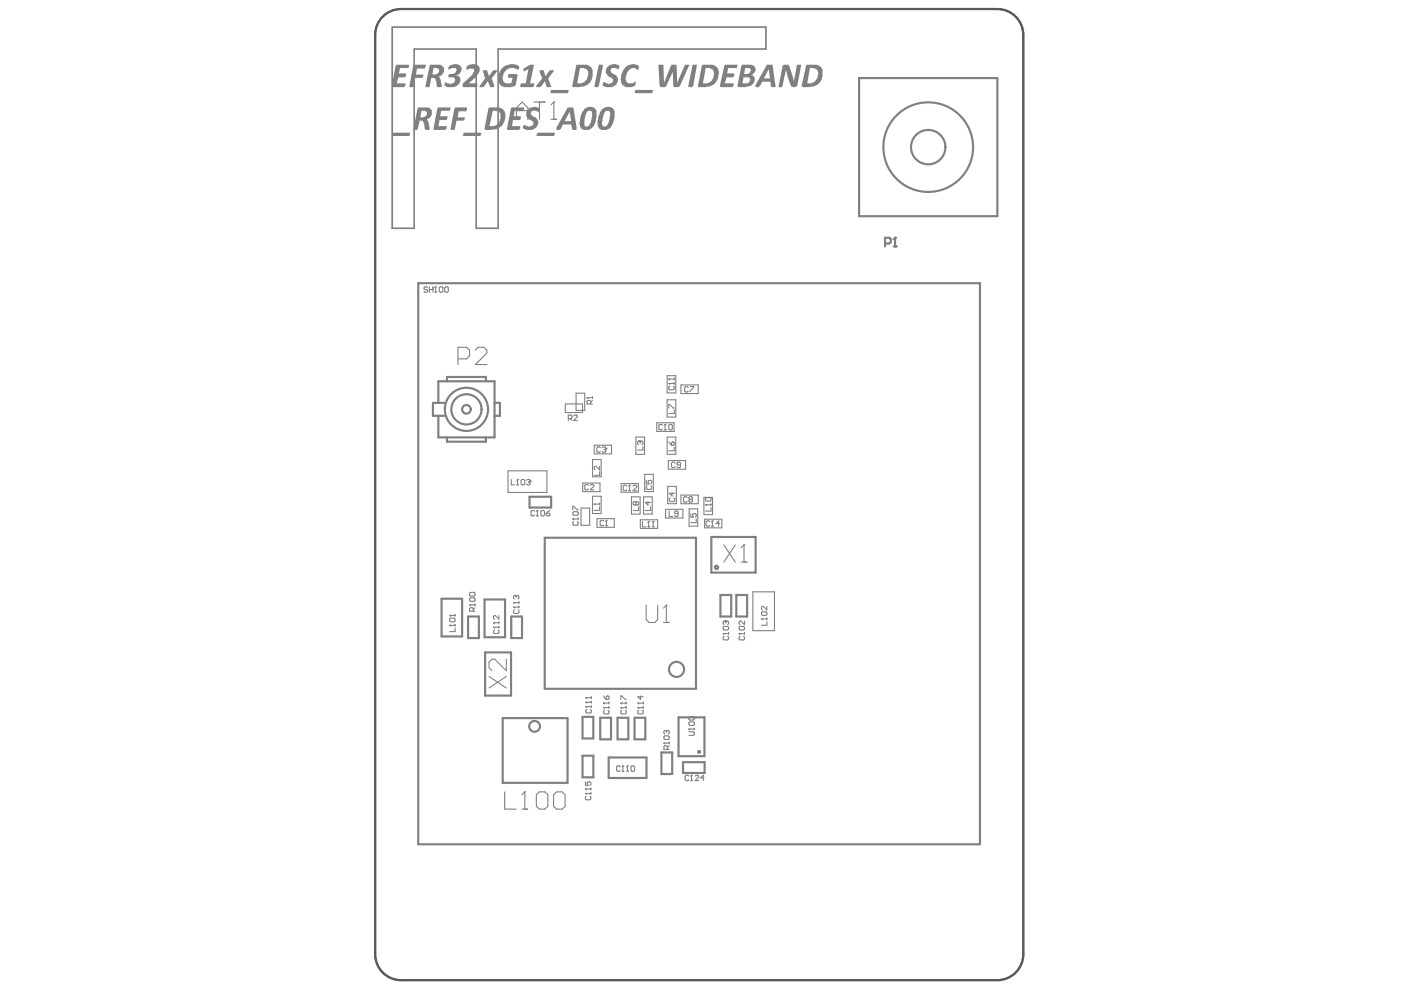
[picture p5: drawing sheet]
<svg xmlns="http://www.w3.org/2000/svg" width="297mm" height="210mm" viewBox="0 0 297 210" stroke-linecap="round" stroke-linejoin="round" font-family="sans-serif">
<path d="M79.5 7.4v194.9M85 1.9h126.5M217 7.4v194.9M85 207.8h126.5" fill="none" stroke="#808080" stroke-width=".46"/>
<g fill="#808080">
<path d="M83.2 28.2l.1-.1h3.5a.45 .45 0 0 1-.1 .7h-3.6z"/>
<path d="M92.7 22.9l.1-.1h2.7l-.1 .7h-1.9l-.2 1.1h1.5l.1 .3h-.1v.4l-.2 .2h-1.4l-.2 1.2h1.7v.6l-.2 .2h-2.5l-.1-.1z"/>
<path d="M96.4 22.8h2.6v.6l-.2 .2h-1.5l-.3 1.3h1.5v.3l-.2 .4h-1.5l-.4 1.8-.8 .1-.1-.2z"/>
<path d="M98.3 28.1h3.6l.1 .4-.2 .3h-3.6z"/>
<path d="M108.3 22.9l.1-.1h2.7l-.1 .7h-1.9l-.2 1.1h1.5v.6l-.2 .3h-1.4l-.3 1.2h1.8v.6l-.2 .2h-2.5l-.1-.1z"/>
<path d="M111.9 23.1a2.05 2.05 0 0 1 2.5-.1v.1a.38 .38 0 0 1-.1 .5 .38 .38 0 0 1-.5 0l-.2-.1a.63 .63 0 0 0-1 .3 .63 .63 0 0 0 .5 .8v.2a1.36 1.36 0 0 1 .7 2.2 2.45 2.45 0 0 1-2.9 .2l.2-.8a1.62 1.62 0 0 0 1.8 .2 .68 .68 0 0 0-.3-1.1h-.1a1.36 1.36 0 0 1-.7-2.1z"/>
<path d="M113.9 28.2l.1-.1h3.6v.5l-.1 .2h-3.7z"/>
<path d="M84 13.7h2.7l.1 .3-.2 .4h-1.8l-.2 1.2h1.4a.58 .58 0 0 1-.1 .8h-1.4l-.4 1.3h1.8a.58 .58 0 0 1-.2 .8h-2.4l-.2-.1z"/>
<path d="M87.6 13.8l.1-.1h2.6v.4l-.2 .4h-1.7l-.2 1.3h1.5l.1 .1-.1 .5-.1 .1h-1.5l-.4 1.9-.8 .1-.2-.1z"/>
<path d="M95.2 14.1l.2-.3a2.14 2.14 0 0 1 2.3 .3 1.37 1.37 0 0 1-.9 1.8v.1a.88 .88 0 0 1 .7 1.4l-.1 .3a1.67 1.67 0 0 1-1.5 .8h-1.1v-.1a.38 .38 0 0 1-.4-.1 .38 .38 0 0 1 0-.5v-.4h.2a1.18 1.18 0 0 0 1.8-.2l.2-.2-.2-.1a.66 .66 0 0 0-.8-.5h-.4a.45 .45 0 0 1 .1-.7h.5a.87 .87 0 0 0 .9-1.2l-.9-.1-.7 .4z"/>
<path d="M99 14l.2-.2a2.45 2.45 0 0 1 2.1 0 1.57 1.57 0 0 1-.2 2.2l-.5 .6-1.2 1.1h1.7a.58 .58 0 0 1-.1 .8h-2.8l-.1-.1 .1-.8 1.3-1.2a1.99 1.99 0 0 0 1-1.6 1.26 1.26 0 0 0-1.6 .1z"/>
<path d="M102.4 14.9l.9 .1 .4 1.2 .9-1.3 .8 .1-1.2 1.6 .6 1.7-.1 .2h-.8l-.5-1.3-.9 1.3-.9-.1 1.2-1.8z"/>
<path d="M106.2 14.6l.1-.1a2.88 2.88 0 0 1 3.8-.4v.1a.38 .38 0 0 1-.1 .4 .38 .38 0 0 1-.5 0 1.87 1.87 0 0 0-2.8 1.4 1.1 1.1 0 0 0 .9 1.7l.8-.1 .3-1.1h-1l.2-.8h1.7l.1 .3-.3 1.9a1.49 1.49 0 0 1-1.4 .6 1.83 1.83 0 0 1-2.4-1.3 3.2 3.2 0 0 1 .5-2.3z"/>
<path d="M111 14.5l1.4-.8h.8l-.8 4h.8l.1 .2h-.1v.5l-.2 .1h-2.6a.58 .58 0 0 1 .1-.8h1l.5-3.1-1 .5z"/>
<path d="M114.4 15l.9-.1 .3 1.3 1-1.3 .9 .1-1.3 1.6 .7 1.8-.9 .1-.5-1.3-.8 1.2-.2 .1-.8-.1 1.2-1.8z"/>
<path d="M116.8 19.2l.1-.1h3.5a.45 .45 0 0 1-.1 .7h-3.6z"/>
<path d="M126.9 13.7h1v.1l-1 4.6-.8 .1-.1-.1z"/>
<path d="M128.6 14.4h.1a1.93 1.93 0 0 1 2.2-.7l.5 .3-.2 .3a.26 .26 0 0 1-.1 .3 .26 .26 0 0 1-.3-.1h-.1a.68 .68 0 0 0-1.2 .3 .68 .68 0 0 0 .7 .9v.1a1.29 1.29 0 0 1 .8 1.3 1.29 1.29 0 0 1-.9 1.2 2.23 2.23 0 0 1-2.2-.2l-.2-.1 .2-.6 .1-.1 .2 .1a1.06 1.06 0 0 0 1.8-.2 .76 .76 0 0 0-.7-.8 1.48 1.48 0 0 1-.7-2z"/>
<path d="M132.5 14.3a2.3 2.3 0 0 1 2.9-.3v.1a.47 .47 0 0 1-.3 .7 1.19 1.19 0 0 0-2 .4 2.85 2.85 0 0 0-.4 2 .66 .66 0 0 0 .9 .5h.5l.7-.4-.1 .5a.59 .59 0 0 1-.7 .6 1.59 1.59 0 0 1-2.3-1.2 3.2 3.2 0 0 1 .8-2.9z"/>
<path d="M134.7 19.1h3.6l.1 .3-.2 .4h-3.6z"/>
<path d="M139.6 13.7l1.1 .1 .1 3.8 1.6-3.9 1.1 .1 .1 3.8 1.6-3.9h.9l-2.1 4.7-.2 .1-1-.1-.2-3.2-1.4 3.2-.5 .1a.63 .63 0 0 1-.9-.4z"/>
<path d="M146.8 13.7h1v.1l-.9 4.6-.9 .1-.1-.1z"/>
<path d="M153.6 13.8l.1-.1h2.7l-.3 .7h-1.7l-.2 1.2h1.5v.6l-.3 .2h-1.4l-.3 1.3h1.9v.4l-.3 .4h-2.4l-.3-.1z"/>
<path d="M165.9 14l.2-.3h1.1l1.1 3.5 .6-3.4 1-.1-.9 4.4-.3 .4h-.6a.58 .58 0 0 1-.6-.6l-.9-3.1-.7 3.6h-.1a.45 .45 0 0 1-.7-.1z"/>
<path d="M88.5 22.9l.2-.1h1.5a1.18 1.18 0 0 1 1.1 .3 1.32 1.32 0 0 1-.7 2.1l-.2 .1 .5 .5 .2 1.3a.52 .52 0 0 1-.3 .5 .52 .52 0 0 1-.6-.2l-.3-1.2h-.1a.55 .55 0 0 0-.2-.6 .55 .55 0 0 0-.6 0l-.5 1.8-.8 .1-.1-.1zM89.4 23.5l-.3 1.4h.6a.87 .87 0 0 0 .7-1.3z"/>
<path d="M103.7 22.8h1.4a1.74 1.74 0 0 1 1.7 .6 1.74 1.74 0 0 1 .2 1.8v.3a2.71 2.71 0 0 1-2.5 1.9l-.1 .1h-1.6l-.1-.1zM104.5 23.5l-.7 3.2h.4a1.83 1.83 0 0 0 1.9-2.2v-.4l-.2-.4-.7-.2z"/>
<path d="M120.3 22.9l1.3-.1 .7 4.4a.53 .53 0 0 1-.8 .3h-.2l-.2-1.1h-1.7l-.5 1-.3 .1a.38 .38 0 0 1-.5 0 .38 .38 0 0 1-.1-.4zM120.8 23.7l-1.1 2h1.4z"/>
<path d="M123.6 23.5h.1a1.64 1.64 0 0 1 2.6-.3l.2 .3v1.6h-.2a2.27 2.27 0 0 1-2.6 2.4 1.69 1.69 0 0 1-.7-2l.1-1h.1zM124.5 23.6l-.2 .6a3.5 3.5 0 0 0-.4 2.2 .46 .46 0 0 0 .3 .5 .46 .46 0 0 0 .5-.2 2.61 2.61 0 0 0 .7-1.8h.1v-.5a.67 .67 0 0 0-.1-.8 .67 .67 0 0 0-.9 0z"/>
<path d="M127.6 23.1a2.55 2.55 0 0 1 2-.3 1.9 1.9 0 0 1 .6 2.4l-.1 .4a2.04 2.04 0 0 1-2.5 1.9l-.2-.1a1.35 1.35 0 0 1-.7-1.5v-.4h.1a4.7 4.7 0 0 1 .8-2.4zM128.3 23.6v.1a3.8 3.8 0 0 0-.6 2.9 .66 .66 0 0 0 .8 .2 .66 .66 0 0 0 .4-.6l.2-.4v-.5h.2v-.7a.74 .74 0 0 0 0-.8 .74 .74 0 0 0-.9-.3z"/>
<path d="M91.1 13.8l.1-.1h1.5a1.18 1.18 0 0 1 1.2 .4 1.32 1.32 0 0 1-.7 2.1l-.2 .1 .3 .2 .4 1.5a.52 .52 0 0 1-.3 .5 .52 .52 0 0 1-.6 0l-.2-.1-.1-1.3h-.1a.47 .47 0 0 0-.6-.6h-.4l-.3 1.9-.8 .1-.1-.1zM91.9 14.4l-.2 1.4h.6a.88 .88 0 0 0 .7-1.3z"/>
<path d="M122.2 13.8l.1-.1h1.3a1.72 1.72 0 0 1 2.1 2 2.8 2.8 0 0 1-1.9 2.7l-2.3 .1-.3-.2zM123 14.4l-.6 3.3h.6a1.9 1.9 0 0 0 1.5-2.8l-.1-.3-.6-.1v-.1z"/>
<path d="M148.8 13.8l.1-.1h1.4a1.69 1.69 0 0 1 2 1.2 2.8 2.8 0 0 1-2.1 3.5l-.6 .1h-1.5l-.1-.1zM149.6 14.4l-.6 3.3h.5a1.98 1.98 0 0 0 1.6-2.9l-.7-.4z"/>
<path d="M157.3 13.7h1.5a1.2 1.2 0 0 1 1.4 1.2l-.2 .6-.7 .4a.95 .95 0 0 1 .4 1.7l-.1 .2a2.61 2.61 0 0 1-1.7 .7l-1.5-.1zM158 14.4l-.2 1.3h.5a.76 .76 0 0 0 .8-.4 .76 .76 0 0 0-.1-.8zM157.6 16.4l-.2 1.3h.7a.72 .72 0 0 0 .8-.4 .72 .72 0 0 0-.2-.9z"/>
<path d="M162.5 13.7h1.3l.6 4.4h.1a.72 .72 0 0 1-1 .3l-.2-1.1h-1.7l-.5 1-.2 .2h-.3a.31 .31 0 0 1-.4-.1 .31 .31 0 0 1 0-.4zM163 14.6l-1 2h1.2z"/>
<path d="M170.9 13.8l.1-.1h1.3a1.72 1.72 0 0 1 2.1 2 2.59 2.59 0 0 1-2.4 2.7l-.4 .1-1.6-.1zM171.7 14.4l-.6 3.3h.7a1.83 1.83 0 0 0 1.6-1.8h.1a1.23 1.23 0 0 0-1.3-1.5z"/>
</g>
<g fill="none" stroke="#808080" stroke-width=".46">
<path d="M85 1.9a5.5 5.5 0 0 0-5.5 5.5M182.1 16.6h29.4v29.2h-29.4zM211.5 1.9a5.5 5.5 0 0 1 5.5 5.5M187.6 51.6h1l.3-.3v-.6l-.3-.3h-1v1.8M189.5 52.2h.6M189.8 50.4v1.8M88.7 60h119.1v119h-119.1zM92.9 85.4v-4.6h11.9v11.9h-11.9v-4.5M94.3 85.4h-2.5v2.8h2.5M94.8 80.8v-.9h8.2v.9M94.8 92.7v1h8.2v-1M104.8 85.4h1.2v2.8h-1.2"/>
<path d="M112.3 105.3h4.6v2.3h-4.6zM115.5 114h32.1v32h-32.1zM150.8 113.9h9.4v7.5h-9.4zM93.6 126.9h4.4v8h-4.4zM99.2 130.7h2.3v4.6h-2.3zM102.7 127.1h4.4v8h-4.4zM102.9 138.3h5.5v9.2h-5.5zM108.4 130.7h2.3v4.6h-2.3zM152.7 126.1h2.3v4.6h-2.3zM156.1 126.1h2.3v4.6h-2.3zM106.6 152.3h13.7v13.7h-13.7zM123.5 152h2.3v4.6h-2.3z"/>
<path d="M127.3 152.2h2.3v4.6h-2.3zM130.9 152.2h2.3v4.6h-2.3zM134.5 152.2h2.3v4.6h-2.3zM140.2 159.5h2.3v4.6h-2.3zM143.9 152.1h5.5v8.2h-5.5zM123.5 160.2h2.3v4.6h-2.3zM129.1 160.6h8v4.4h-8zM144.8 161.6h4.6v2.3h-4.6zM79.5 202.3a5.5 5.5 0 0 0 5.5 5.5M217 202.3a5.5 5.5 0 0 1-5.5 5.5"/>
</g>
<path d="M81.2 3.5a5.5 5.5 0 0 1 3.8-1.6h126.5a5.5 5.5 0 0 1 5.5 5.5v194.9a5.5 5.5 0 0 1-5.5 5.5h-126.5a5.5 5.5 0 0 1-5.5-5.5v-194.9a5.5 5.5 0 0 1 1.7-3.9z" fill="none" stroke="#605857" stroke-width=".46"/>
<path d="M83.2 5.7h79.2v4.7h-56.8v38h-4.6v-38h-13.2v38h-4.6z" fill="none" stroke="#808080" stroke-width=".35"/>
<g fill="none" stroke="#808080" stroke-width=".23">
<path d="M90.7 61l-.2-.2h-.4l-.2 .4 .2 .2h.4l.2 .4-.2 .2h-.4l-.2-.2M91 61.4h.8M91 60.8v1.2M91.8 60.8v1.2M92.2 62h.4M92.4 60.8h.1M92.4 60.8v1.2M92.4 60.8l-.2 .2M93.1 61l.2-.2h.4l.2 .2v.8l-.2 .2h-.4l-.2-.2zM94.3 61l.2-.2h.4l.1 .2v.8l-.1 .2h-.4l-.2-.2zM141.5 79.7h1.8v3.6h-1.8zM107.7 99.8h8.3v4.6h-8.3z"/>
<path d="M119.8 85.6h3.7v1.9h-3.7zM120.5 88.8h.6l.2-.2v-.4l-.2-.2h-.6v1.2M120.9 88.8l.4 .4M121.6 88.2l.2-.2h.4l.2 .2v.2l-.8 .8h.8M122.1 83.4h1.9v3.6h-1.9zM124.5 84.3h.1M124.5 84.3l.2 .2M124.5 84.3h1.1M125.2 85.7v-.6l-.2-.2h-.3l-.2 .2v.6h1.1M125.6 84.1v.4M125.6 84.9l-.4 .4M125.6 97.4h1.9v3.7h-1.9z"/>
<path d="M126 94.4h3.7v1.8h-3.7zM127.3 94.9l-.2-.1h-.4l-.2 .1v.8l.2 .2h.4l.2-.2M127.7 94.9l.2-.1h.4l.2 .3M128.1 95.3h.2M128.3 95.3l.2 .2-.2 .4h-.4l-.2-.2M128.5 95.1h.1M128.5 95.1l-.2 .2M134.8 92.7h1.9v3.6h-1.9zM139.3 89.6h3.6v1.9h-3.6zM141.5 92.7h1.8v3.6h-1.8zM141.5 84.8h1.8v3.6h-1.8zM141.7 97.7h3.7v1.8h-3.7z"/>
<path d="M141.8 81.3h.1M141.8 80.4h.1M141.8 81.3h1.1M141.8 81.3l.2 .2M141.8 80.4h1.1M141.8 80.4l.2 .1M141.8 86.5v-.7l1.2 .7M141.8 93.7l.6 .7M142 81.9l-.2 .2v.4l.2 .1h.8l.1-.1v-.4l-.1-.2M142.4 93.9l.4-.2 .2 .2v.3l-.2 .2h-.4zM142.9 80.2v.3M142.9 81.1v.4"/>
<path d="M143 86.9v.8h-1.2M143 94.8v.8h-1.2M143.1 98.2l-.2-.2h-.3l-.2 .2v.8l.2 .1h.3l.2-.1M144.3 98.6h-.6l-.2-.2 .2-.4h.4l.2 .2v.8l-.2 .1h-.4l-.2-.1M144.4 81.6h3.6v1.8h-3.6zM113.3 108.4l-.1-.2h-.4l-.2 .2v.8l.2 .2h.4l.1-.2M113.7 109.4h.4M113.9 108.2h.1M113.9 108.2v1.2M113.9 108.2l-.2 .2M114.7 108.4l.2-.2h.4l.1 .2v.8l-.1 .2h-.4l-.2-.2zM115.8 108.8h.6l.2 .4-.2 .2h-.4l-.2-.2z"/>
<path d="M116.6 108.2l-.8 .6M121.4 110h.1M121.4 108.1v-.8l1.2 .8M121.4 108.7l.2-.2h.8l.2 .2v.4l-.2 .2h-.8l-.2-.2zM121.4 110h1.2M121.4 110l.2 .2M121.6 110.6l-.2 .2v.4l.2 .2h.8l.2-.2v-.4l-.2-.2M122.6 109.8v.4M123.2 107.7h1.8v3.7h-1.8zM123.5 102.4h3.7v1.8h-3.7zM124.7 102.9l-.1-.2h-.4l-.2 .2v.8l.2 .2h.4l.1-.2M125.1 102.9l.2-.2h.4l.2 .2v.2l-.8 .8h.8"/>
<path d="M125.6 105.2h1.9v3.7h-1.9zM126.6 110h3.6v1.8h-3.6zM131.7 102.5h3.7v1.9h-3.7zM133.9 105.3h1.8v3.7h-1.8zM134.8 106.5l.2-.2 .4 .2v.4l-.2 .2-.4-.2M134.8 106.5v.4M134.8 106.5l-.2-.2-.4 .2v.4l.2 .2 .4-.2M135.4 107.5v.7h-1.2M135.8 110.2h3.6v1.8h-3.6zM136.4 105.3h1.9v3.7h-1.9zM136.7 100.6h1.8v3.6h-1.8zM137 101.9v.7h.6l-.2-.4 .2-.3h.4l.2 .2v.3l-.2 .2"/>
<path d="M137.2 103l-.2 .2v.4l.2 .2h.8l.2-.2v-.4l-.2-.2M141.1 108h3.7v1.8h-3.7zM141.6 103.1h1.8v3.7h-1.8zM141.9 108.4v1.1h.7M142.1 105.6l-.2 .2v.3l.2 .2h.8l.2-.2v-.3l-.2-.2M142.5 104.4v.8l-.6-.6h1.2M143.8 108.9h-.6l-.2-.2 .2-.3h.4l.2 .1v.8l-.2 .2h-.4l-.2-.2M144.4 105h3.6v1.8h-3.6zM145.7 105.5l-.2-.2h-.4l-.2 .2v.8l.2 .2h.4l.2-.2M146.1 107.9h1.8v3.7h-1.8zM146.3 105.9l-.2-.2 .2-.4h.3l.2 .2-.2 .4M146.3 105.9l-.2 .2 .2 .4h.3l.2-.2-.2-.4"/>
<path d="M146.3 105.9h.3M146.5 108.9v.8h.5l-.2-.4 .2-.4h.4l.2 .2v.4l-.2 .2M147.6 110v.8h-1.1M149.2 105.5h1.9v3.6h-1.9zM149.4 110.1h3.6v1.8h-3.6zM149.6 107h.1M149.6 107h1.2M149.6 107l.2 .2M149.8 105.5l-.2 .2v.4l.2 .2h.8l.2-.2v-.4l-.2-.2M150.8 107.6v.8h-1.2M150.8 106.8v.4M95.3 132.6h.1"/>
<path d="M95.3 130.5h.1M95.3 131.2l.2-.1h.8l.2 .1v.4l-.2 .2h-.8l-.2-.2zM95.3 132.6h1.2M95.3 132.6l.2 .2M95.3 130.5h1.2M95.3 130.5l.2 .2M96.5 133.2v.7h-1.2M96.5 130.3v.4M96.5 132.4v.4M104.6 133h.1M104.6 132h.1M104.6 133h1.2"/>
<path d="M104.6 133l.2 .2M104.6 132h1.2M104.6 132l.2 .2M104.8 133.6l-.2 .2v.3l.2 .2h.8l.2-.2v-.3l-.2-.2M105.8 130.5v.8l-.8-.8h-.2l-.2 .2v.4l.2 .2M105.8 131.8v.4M105.8 132.8v.4M153.3 134.3h.1M153.3 134.3h1.2M153.3 133l.2-.2h.8l.2 .2v.4l-.2 .2h-.8l-.2-.2zM153.3 134.3l.2 .2M153.5 134.9l-.2 .2v.4l.2 .2h.8l.2-.2v-.4l-.2-.2"/>
<path d="M153.7 131.7h.1M153.7 131.7l-.4 .2v.3l.2 .2M153.7 131.7l.2 .2M153.9 131.9l.2-.2 .4 .2v.3l-.2 .2M153.9 131.9v.1M154.5 134.1v.4M156.7 134.3h.1M156.7 134.3h1.1M156.7 133l.2-.2h.8l.1 .2v.4l-.1 .2h-.8l-.2-.2zM156.7 134.3l.2 .2M156.9 134.9l-.2 .2v.4l.2 .2h.8l.1-.2v-.4l-.1-.2M157.8 131.7v.7l-.7-.7-.4 .2v.3l.2 .2"/>
<path d="M157.8 134.1v.4M159.6 125.5h4.6v8.2h-4.6zM161.5 131.2h.1M161.5 129.9l.1-.2h.8l.2 .2v.4l-.2 .2h-.8l-.1-.2zM161.5 131.2h1.1M161.5 131.2l.1 .2M162.6 131.8v.8h-1.1M162.6 128.6v.7l-.8-.7-.3 .2v.3l.1 .2M162.6 131v.4M124.2 149.8h.1M124.2 148.9h.1M124.2 147.9h.1"/>
<path d="M124.2 149.8h1.2M124.2 149.8l.2 .2M124.2 148.9h1.2M124.2 148.9l.2 .2M124.2 147.9h1.2M124.2 147.9l.2 .2M124.4 150.4l-.2 .2v.4l.2 .2h.8l.2-.2v-.4l-.2-.2M125.4 147.7v.4M125.4 148.7v.4M125.4 149.6v.4M128 150h.1M128 149.1h.1"/>
<path d="M128 150h1.1M128 149.1h1.1M128 150l.2 .2M128 149.1l.2 .2M128 147.5l.5 .8M128.2 150.6l-.2 .2v.4l.2 .2h.7l.2-.2v-.4l-.2-.2M128.5 147.7l.4-.2 .2 .2v.4l-.2 .2h-.4zM129.1 148.9v.4M129.1 149.8v.4M131.6 150h.1M131.6 149.1h.1M131.6 148.3v-.8l1.2 .8"/>
<path d="M131.6 150h1.2M131.6 150l.2 .2M131.6 149.1h1.2M131.6 149.1l.2 .2M131.8 150.6l-.2 .2v.4l.2 .2h.8l.2-.2v-.4l-.2-.2M132.8 148.9v.4M132.8 149.8v.4M140.8 157.6h.1M140.8 156.2l.1-.2h.8l.2 .2v.4l-.2 .2h-.8l-.1-.2zM140.8 157.6l.1 .1M140.8 157.6h1.1M141.1 154.9h.1"/>
<path d="M141.1 154.9l-.3 .2v.4l.1 .1M141.1 154.9l.2 .2M141.3 155.1l.2-.2 .4 .2v.4l-.2 .1M141.3 155.1v.2M141.5 158.9v-.6l-.2-.2h-.4l-.1 .2v.6h1.1M141.9 158.1l-.4 .4M141.9 157.4v.3M124.1 168.2h.1M124.1 167.3h.1M124.1 165.8v.7h.6l-.2-.4 .2-.3h.4l.2 .2v.3l-.2 .2M124.1 168.2h1.2M124.1 168.2l.2 .2"/>
<path d="M124.1 167.3h1.2M124.1 167.3l.2 .2M124.3 168.8l-.2 .2v.4l.2 .2h.8l.2-.2v-.4l-.2-.2M125.3 167.1v.4M125.3 168.1v.3M146 164.6l-.2-.2h-.3l-.2 .2v.7l.2 .2h.3l.2-.2M146.4 165.5h.4M146.6 164.4h.1M146.6 164.4v1.1M146.6 164.4l-.2 .2M147.4 164.6l.2-.2h.3l.2 .2v.1l-.7 .8h.7M149.3 164.9h-.8l.6-.5v1.1"/>
</g>
<circle cx="189.8" cy="50.4" r=".23" fill="#808080"/>
<g fill="none" stroke="#808080" stroke-width=".46">
<path d="M189.8 50.4l-.3 .3"/>
<circle cx="196.8" cy="31.2" r="3.6"/>
<circle cx="196.8" cy="31.2" r="9.5"/>
<circle cx="98.9" cy="86.8" r=".92"/>
<circle cx="98.9" cy="86.8" r="3.2"/>
<circle cx="98.9" cy="86.8" r="4.6"/>
<circle cx="151.9" cy="120.3" r=".34"/>
<circle cx="113.3" cy="154" r="1.14"/>
<circle cx="143.4" cy="141.9" r="1.6"/>
</g>
<g fill="none" stroke="#808080" stroke-width=".23">
<path d="M109.5 25.3v-2.4l1.2-1.3 1.2 1.3v2.4M109.5 23.5h2.4M113.2 21.6h2.4M114.4 21.6v3.7M116.8 25.3h1.2M117.4 21.6h.1M117.4 21.6v3.7M117.4 21.6l-.6 .6M97.1 76.1h1.8l.7-.6v-1.2l-.7-.7h-1.8v3.7M100.8 74.3l.6-.7h1.2l.6 .7v.6l-2.4 2.4h2.4M127.1 98.9v.7l-.7-.7-.4 .2v.3l.2 .2M135.6 93.5h.1"/>
<path d="M135.6 93.5l-.4 .2v.4l.2 .2M135.6 93.5l.1 .2M135.7 93.7l.2-.2 .4 .2v.4l-.2 .2M135.7 93.7v.2M136.3 94.7v.7h-1.1M140.5 90.2l-.2-.2h-.4l-.2 .2v.7l.2 .2h.4l.2-.2M140.8 91.1h.4M141 90h.1M141 90v1.1M141 90l-.2 .2M141.8 90.2l.2-.2h.4l.2 .2v.7l-.2 .2h-.4l-.2-.2zM145.9 82.2l-.2-.2h-.4l-.1 .2v.7l.1 .2h.4l.2-.2"/>
<path d="M146.3 82h.8l-.8 1.1M108.4 101.7v1.1h.8M109.5 102.8h.4M109.7 101.7h.1M109.7 101.7v1.1M109.7 101.7l-.2 .1M110.5 101.8l.2-.1h.4l.2 .1v.8l-.2 .2h-.4l-.2-.2zM111.6 101.8l.2-.1h.4l.2 .3M112 102.2h.2M112.2 102.2l.2 .2-.2 .4h-.4l-.2-.2M112.4 102h.1M112.4 102l-.2 .2"/>
<path d="M126 106.9h.1M126 106.9h1.1M126 106.9l.2 .2M127.1 107.5v.7h-1.1M127.1 100v.8h-1.1M127.1 106.7v.4M128 110.5l-.2-.2h-.4l-.2 .2v.8l.2 .2h.4l.2-.2M128.4 111.5h.4M128.6 110.3h.1M128.6 110.3v1.2M128.6 110.3l-.2 .2M132.9 103.1l-.2-.2h-.4l-.2 .2v.7l.2 .2h.4l.2-.2"/>
<path d="M133.3 104h.4M133.5 102.9h.1M133.5 102.9v1.1M133.5 102.9l-.2 .2M134.2 103.1l.2-.2h.4l.2 .2v.2l-.8 .7h.8M136.2 110.6v1.1h.8M137.3 111.7h.4M137.4 106.3v.8l-.6-.6h1.2M137.5 110.6h.1M137.5 110.6v1.1M137.5 110.6l-.2 .1M138 107.5v.7h-1.2"/>
<path d="M138.3 111.7h.4M138.5 110.6h.1M138.5 110.6v1.1M138.5 110.6l-.2 .1M150.5 110.6l-.2-.2h-.4l-.2 .2v.8l.2 .2h.4l.2-.2M150.8 111.6h.4M151 110.4h.1M151 110.4v1.2M151 110.4l-.2 .2M152.6 111h-.8l.6-.6v1.2M153.5 115.5l2.4 3.7M155.9 115.5l-2.4 3.7"/>
<path d="M157.1 119.2h1.2M157.7 115.5h.1M157.7 115.5v3.7M157.7 115.5l-.6 .6M99.6 128.3h.1M99.6 125.8l.2-.2h.7l.2 .2v.4l-.2 .2h-.7l-.2-.2zM99.6 126.9l.2-.2h.7l.2 .2v.4l-.2 .2h-.7l-.2-.2zM99.6 128.3l.2 .2M99.6 128.3h1.1M100.3 129.6v-.6l-.2-.2h-.3l-.2 .2v.6h1.1M100.7 128.8l-.4 .4M100.7 128.1v.4"/>
<path d="M107.3 139.8v2.4l-2.4-2.4h-.6l-.6 .6v1.2l.6 .6M108.9 128.7h.1M108.9 127.8h.1M108.9 128.7h1.1M108.9 128.7l.2 .2M108.9 127.8h1.1M108.9 127.8l.2 .2M109.1 129.3l-.2 .2v.4l.2 .2h.7l.2-.2v-.4l-.2-.2M109.3 126.3h.1M109.3 126.3l-.4 .1v.4l.2 .2M109.3 126.3l.2 .1M109.5 126.4l.1-.1 .4 .1v.4l-.2 .2"/>
<path d="M109.5 126.4v.2M110 127.6v.4M110 128.5v.4M137 128.3v3.1l.6 .6h1.2l.6-.6v-3.1M140.7 132h1.2M141.3 128.3h.1M141.3 128.3v3.7M141.3 128.3l-.6 .6M103.7 143.4l3.6 2.5M107.3 143.4l-3.6 2.5M135.2 150h.1M135.2 149.1h.1"/>
<path d="M135.2 150h1.2M135.2 150l.2 .2M135.2 149.1h1.2M135.2 149.1l.2 .2M135.4 150.6l-.2 .2v.4l.2 .2h.8l.2-.2v-.4l-.2-.2M135.8 147.5v.8l-.6-.6h1.2M136.4 148.9v.4M136.4 149.8v.4M146.1 154.6h.1M146.1 155.2h.9l.2 .1v.4l-.2 .2h-.9M146.1 152.1l.1-.2h.8l.2 .2v.4l-.2 .2h-.8l-.1-.2zM146.1 153.2l.1-.1h.8l.2 .1v.4l-.2 .2h-.8l-.1-.2z"/>
<path d="M146.1 154.6h1.1M146.1 154.6l.1 .2M147.2 154.4v.4M107 167.9v3.7h2.4M110.7 171.6h1.2M111.3 167.9h.1M111.3 167.9v3.7M111.3 167.9l-.6 .6M113.7 168.5l.6-.6h1.2l.7 .6v2.4l-.7 .7h-1.2l-.6-.7zM117.4 168.5l.6-.6h1.2l.6 .6v2.4l-.6 .7h-1.2l-.6-.7zM131.5 162.6l-.2-.2h-.4l-.2 .2v.7l.2 .2h.4l.2-.2M131.9 163.5h.4"/>
<path d="M132.1 162.4h.1M132.1 162.4v1.1M132.1 162.4l-.2 .2M132.8 163.5h.4M133 162.4h.1M133 162.4v1.1M133 162.4l-.2 .2M133.8 162.6l.2-.2h.4l.1 .2v.7l-.1 .2h-.4l-.2-.2z"/>
</g>
<circle cx="148.2" cy="159.4" r=".11" fill="none" stroke="#808080" stroke-width=".58"/>
</svg>
